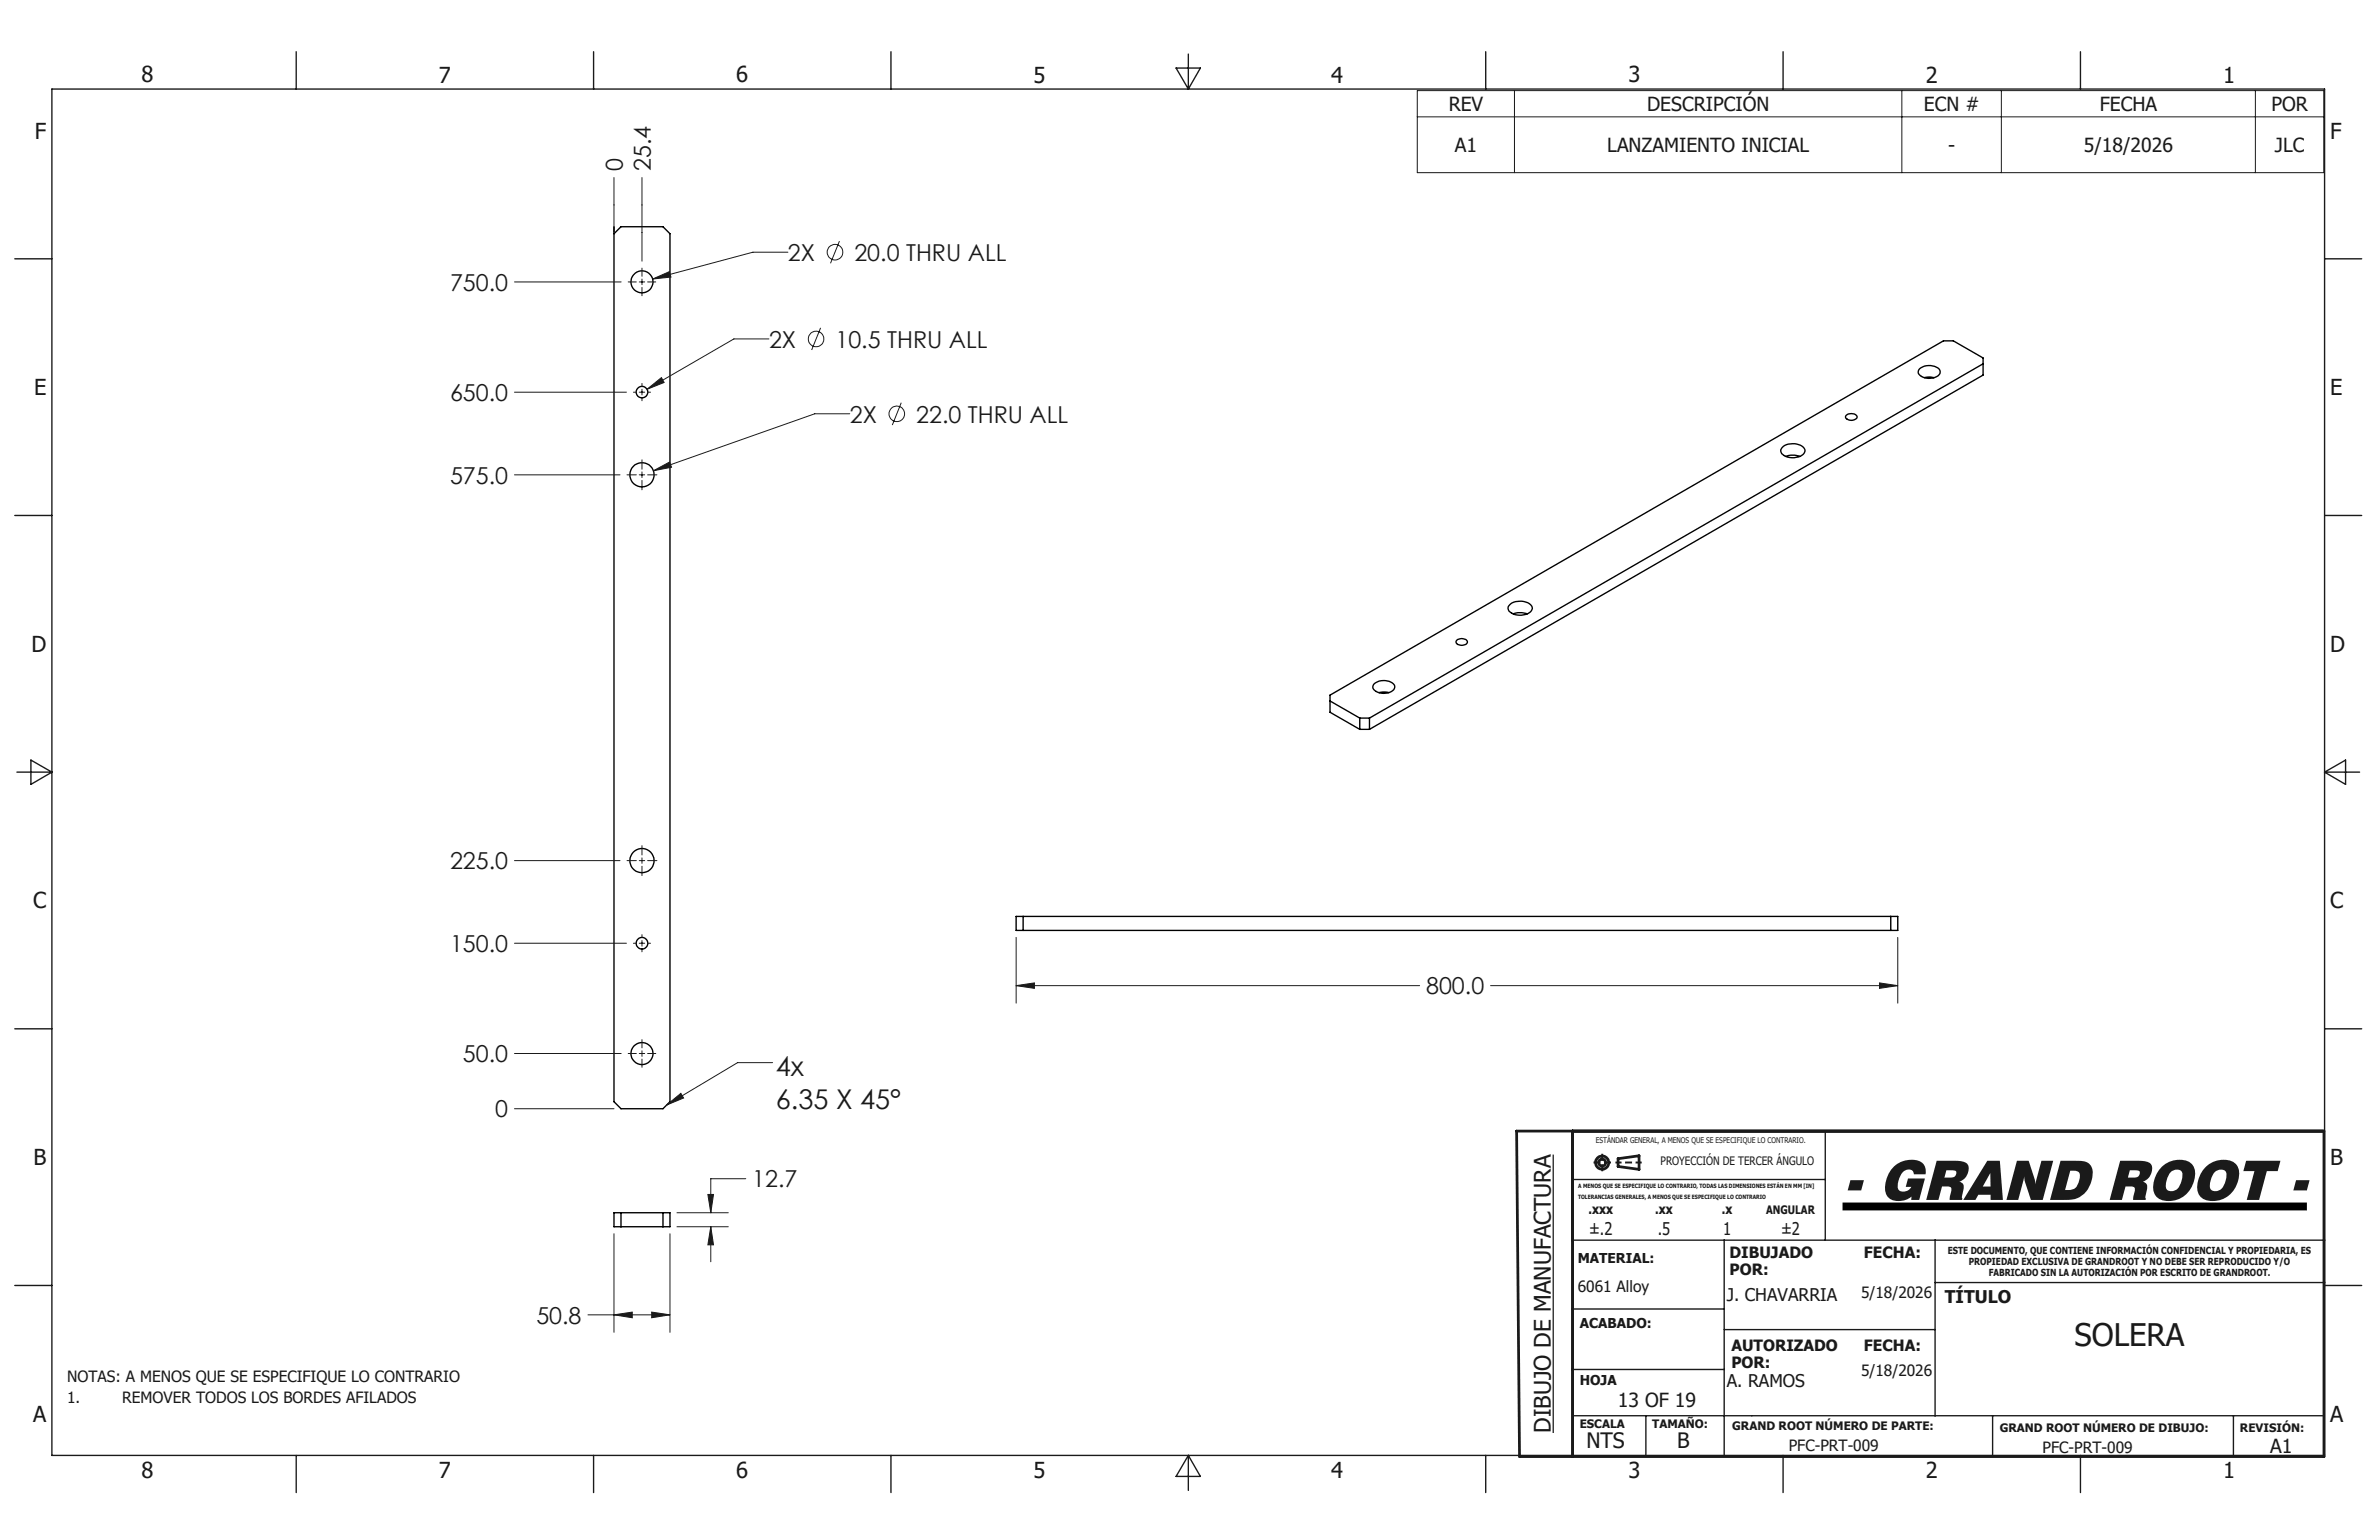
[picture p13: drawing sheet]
<svg xmlns="http://www.w3.org/2000/svg" width="432mm" height="279mm" viewBox="0 0 432 279" stroke-linecap="round" stroke-linejoin="round" font-family="sans-serif">
<defs><g id="words">
<text font-size="10.2" fill="#191924" x="334.4" y="217.7">- GRAND ROOT -</text>
<text font-size="5.6" fill="#191924" x="376.5" y="244.3">SOLERA</text>
<g font-size="4.9" fill="#191924">
<text x="140.8" y="195.2">4x</text>
<text x="140.8" y="201.1">6.35 X 45°</text>
</g>
<g font-size="4.2" fill="#191924">
<text x="113.1" y="31" transform="rotate(-90 113.1 31)">0</text>
<text x="118.2" y="31" transform="rotate(-90 118.2 31)">25.4</text>
<text x="143" y="47.3">2X</text>
<text x="155.1" y="47.3">20.0 THRU ALL</text>
<text x="81.7" y="52.7">750.0</text>
<text x="139.6" y="63.1">2X</text>
<text x="151.6" y="63.1">10.5 THRU ALL</text>
<text x="81.7" y="72.7">650.0</text>
<text x="154.2" y="76.7">2X</text>
<text x="166.3" y="76.7">22.0 THRU ALL</text>
<text x="81.7" y="87.7">575.0</text>
<text x="81.7" y="157.7">225.0</text>
<text x="81.7" y="172.7">150.0</text>
<text x="258.8" y="180.4">800.0</text>
<text x="84" y="192.7">50.0</text>
<text x="89.9" y="202.7">0</text>
<text x="136.5" y="215.4">12.7</text>
<text x="97.4" y="240.1">50.8</text>
<text x="281.5" y="260" transform="rotate(-90 281.5 260)">DIBUJO DE MANUFACTURA</text>
</g>
<g font-size="4" fill="#191924">
<text x="25.7" y="14.9">8</text>
<text x="79.7" y="15.1">7</text>
<text x="133.6" y="15">6</text>
<text x="187.6" y="15">5</text>
<text x="241.6" y="15.1">4</text>
<text x="295.6" y="15">3</text>
<text x="349.5" y="15">2</text>
<text x="403.5" y="15.1">1</text>
<text x="6.3" y="25.2">F</text>
<text x="423" y="25.2">F</text>
<text x="6.2" y="71.7">E</text>
<text x="423" y="71.7">E</text>
<text x="5.7" y="118.3">D</text>
<text x="423" y="118.3">D</text>
<text x="6" y="164.8">C</text>
<text x="423" y="164.8">C</text>
<text x="6.1" y="211.4">B</text>
<text x="423" y="211.4">B</text>
<text x="6" y="258">A</text>
<text x="423" y="258">A</text>
<text x="25.7" y="268.1">8</text>
<text x="79.7" y="268.1">7</text>
<text x="133.6" y="268.1">6</text>
<text x="187.6" y="268.1">5</text>
<text x="241.6" y="268.1">4</text>
<text x="295.6" y="268.1">3</text>
<text x="349.5" y="268.1">2</text>
<text x="403.5" y="268.1">1</text>
</g>
<g font-size="3.9" fill="#191924">
<text x="287.9" y="262.8">NTS</text>
<text x="304.4" y="262.8">B</text>
</g>
<g font-size="3.5" fill="#191924">
<text x="262.9" y="20.1">REV</text>
<text x="299" y="20.1">DESCRIPCIÓN</text>
<text x="349.2" y="20.1">ECN #</text>
<text x="381.1" y="20.1">FECHA</text>
<text x="412.3" y="20.1">POR</text>
<text x="264.1" y="27.6">A1</text>
<text x="291.7" y="27.6">LANZAMIENTO INICIAL</text>
<text x="353.6" y="27.6">-</text>
<text x="378.2" y="27.6">5/18/2026</text>
<text x="412.9" y="27.6">JLC</text>
<text x="293.6" y="255.2">13 OF 19</text>
<text x="412.1" y="263.6">A1</text>
</g>
<g font-size="3.2" fill="#191924">
<text x="288.4" y="224">±.2</text>
<text x="300.9" y="224">.5</text>
<text x="312.8" y="224">1</text>
<text x="323.3" y="224">±2</text>
<text x="313.4" y="236.1">J. CHAVARRIA</text>
<text x="353" y="236.4">TÍTULO</text>
<text x="313.4" y="251.6">A. RAMOS</text>
</g>
<g font-size="2.8" fill="#191924">
<text x="313.9" y="228.2">DIBUJADO</text>
<text x="313.9" y="231.3">POR:</text>
<text x="338.3" y="228.2">FECHA:</text>
<text x="286.4" y="234.5">6061 Alloy</text>
<text x="337.8" y="235.6">5/18/2026</text>
<text x="314.3" y="245.1">AUTORIZADO</text>
<text x="338.3" y="245.1">FECHA:</text>
<text x="12.2" y="250.6">NOTAS: A MENOS QUE SE ESPECIFIQUE LO CONTRARIO</text>
<text x="314.3" y="248.2">POR:</text>
<text x="337.8" y="249.7">5/18/2026</text>
<text x="12.2" y="254.5">1.</text>
<text x="22.2" y="254.5">REMOVER TODOS LOS BORDES AFILADOS</text>
<text x="324.7" y="263.3">PFC-PRT-009</text>
<text x="370.7" y="263.6">PFC-PRT-009</text>
</g>
<g font-size="2.5" fill="#191924">
<text x="288.3" y="220.3">.xxx</text>
<text x="300.4" y="220.3">.xx</text>
<text x="312.5" y="220.3">.x</text>
<text x="286.4" y="229.1">MATERIAL:</text>
<text x="286.7" y="241">ACABADO:</text>
<text x="286.7" y="251.2">HOJA</text>
</g>
<g font-size="2.1" fill="#191924">
<text x="301.4" y="211.4">PROYECCIÓN DE TERCER ÁNGULO</text>
<text x="320.6" y="220.3">ANGULAR</text>
<text x="286.7" y="259">ESCALA</text>
<text x="299.9" y="259">TAMAÑO:</text>
<text x="314.4" y="259.5">GRAND ROOT NÚMERO DE PARTE:</text>
<text x="363" y="259.8">GRAND ROOT NÚMERO DE DIBUJO:</text>
<text x="406.6" y="259.7">REVISIÓN:</text>
</g>
<g font-size="1.8" fill="#191924">
<text x="353.5" y="227.5">ESTE DOCUMENTO, QUE CONTIENE INFORMACIÓN CONFIDENCIAL Y PROPIEDARIA, ES</text>
<text x="357.3" y="229.5">PROPIEDAD EXCLUSIVA DE GRANDROOT Y NO DEBE SER REPRODUCIDO Y/O</text>
<text x="361" y="231.5">FABRICADO SIN LA AUTORIZACIÓN POR ESCRITO DE GRANDROOT.</text>
</g>
<text font-size="1.4" fill="#191924" x="289.7" y="207.3">ESTÁNDAR GENERAL, A MENOS QUE SE ESPECIFIQUE LO CONTRARIO.</text>
<g font-size="1.1" fill="#191924">
<text x="286.5" y="215.6">A MENOS QUE SE ESPECIFIQUE LO CONTRARIO, TODAS LAS DIMENSIONES ESTÁN EN MM [IN]</text>
<text x="286.4" y="217.5">TOLERANCIAS GENERALES, A MENOS QUE SE ESPECIFIQUE LO CONTRARIO</text>
</g>
</g></defs>
<g fill="none" stroke="#000" stroke-width=".25">
<path d="M112.7 41.1h7.6l1.3 1.3v157.5l-1.3 1.3h-7.6l-1.3-1.3v-157.5zM335.1 75.4a1.32 1.32 0 0 1 2 .2 1.2 1.2 0 0 1-2.1 0zM348.4 66.9a2.72 2.72 0 0 1 3.7 .2v.2a1.43 1.43 0 0 1-1.6 1.3 2.04 2.04 0 0 1-2.3-1.1zM349.3 68.5l.7-.1 1 .1M359.9 66l-111.3 64.3M323.7 81a2.88 2.88 0 0 1 3.9 .6 1.43 1.43 0 0 1-1.6 1.4 2.59 2.59 0 0 1-2.7-.9 .83 .83 0 0 1 .4-1.1zM324.1 82.8a3.9 3.9 0 0 1 2.6 0M264.4 116.2a1.29 1.29 0 0 1 1.9 .3 1.25 1.25 0 0 1-1.8 .4l-.1-.1a.39 .39 0 0 1 0-.6zM274 109.8a2.83 2.83 0 0 1 4.1 .3 1.43 1.43 0 0 1-1.6 1.4 2.59 2.59 0 0 1-2.7-.8 .71 .71 0 0 1 .2-.9zM274.6 111.4a3.9 3.9 0 0 1 2.6 0M241.4 127.2l5.4 3.1M246.8 130.3h1.8"/>
<path d="M246.8 132.3l-5.4-3.1v-3.1l111.3-64.3h1.8l5.4 3.1v3.2l-111.3 64.2M246.8 130.3v2M246.8 132.3h1.8M248.6 130.3v2M249.4 124a2.73 2.73 0 0 1 3.7 .3l.1 .2a1.49 1.49 0 0 1-1.7 1.3 2.04 2.04 0 0 1-2.3-1.1zM250.3 125.7l.7-.1 1.1 .1M184.4 166.3h160.1v2.5h-160.1zM185.7 166.3v2.5M343.2 166.3v2.5M111.4 220h10.2v2.6h-10.2zM112.7 220v2.6M120.3 220v2.6"/>
<circle cx="116.5" cy="51.1" r="2"/>
<circle cx="116.5" cy="71.1" r="1.05"/>
<circle cx="116.5" cy="86.1" r="2.2"/>
<circle cx="116.5" cy="156.1" r="2.19"/>
<circle cx="116.5" cy="171.1" r="1.06"/>
<circle cx="116.5" cy="191.1" r="2"/>
</g>
<g fill="none" stroke="#191924" stroke-width=".18">
<path d="M257.2 16.4h164.6v14.9h-164.6zM274.9 16.4v14.9M345.2 16.4v14.9M363.3 16.4v14.9M409.4 16.4v14.9M111.4 32.2v10M116.5 32.2v15.2M257.2 21.2h164.6M93.4 51.2h19.3M114 51.2h1.5M116 51.2h1M116.5 48.6v1.5"/>
<path d="M116.5 50.6v1M116.5 52.1v1.6M117.5 51.2h1.5M118.5 50.6l3-1.3 .3 1zM143 45.8h-6.3l-18.2 4.8M148.9 59.5l-1.6 4M152.4 43.7l-1.7 4.1M93.4 71.2h20.3M115 71.2h.5M116 71.2h1M116.5 69.6v.5M116.5 70.6v1"/>
<path d="M116.5 72.1v.6M117.4 70.6l2.7-2.1 .4 .9zM117.5 71.2h.6M139.6 61.5h-6.4l-15.8 9.1M154.2 75.1h-6.3l-29.3 10.3M163.6 73.1l-1.6 4M93.4 86.1h19.1M113.8 86.1h1.7M116 86.1h1M116.5 83.4v1.7M116.5 85.6v1M116.5 87.2v1.7"/>
<path d="M117.5 86.1h1.7M118.6 85.4l2.9-1.6 .4 1zM93.4 156.1h19.1M113.8 156.1h1.7M116 156.1h1M116.5 153.4v1.7M116.5 155.6v1M116.5 157.2v1.7M117.5 156.1h1.7M93.4 171.1h20.3M115 171.1h.5M116 171.1h1"/>
<path d="M116.5 169.6v.5M116.5 170.6v1.1M116.5 172.2v.5M117.5 171.1h.6M184.4 178.8l3.3-.5v1zM184.4 170.1v11.9M184.4 178.8h73.3M270.5 178.8h74M341.1 178.3l3.4 .5-3.4 .5zM344.5 170.1v11.9M93.4 191.1h19.3M114 191.1h1.5"/>
<path d="M116 191.1h1M116.5 188.6v1.5M116.5 190.6v1.1M116.5 192.2v1.4M117.5 191.1h1.5M140.2 192.8h-6.3l-12.9 7.7M93.4 201.2h18M121 200.5l2.6-2.1 .5 .8zM128.5 216.7h1l-.5 3.3zM135.4 213.9h-6.4v6.1M106.7 238.5h14.9M111.4 238.5l3.4-.4v1z"/>
<path d="M111.4 223.8v17.9M118.3 238.1l3.3 .4-3.3 .6zM121.6 223.8v17.9M122.9 220h9.3M122.9 222.6h9.3M129 222.6l.5 3.2h-1zM129 222.6v6.3"/>
<circle cx="151.6" cy="45.8" r="1.41"/>
<circle cx="148.1" cy="61.5" r="1.41"/>
<circle cx="162.8" cy="75.1" r="1.41"/>
</g>
<path d="M281.9 209.5v50.5" fill="none" stroke="#000" stroke-width=".21"/>
<path d="M334.4 218.9h84.3" fill="none" stroke="#000" stroke-width="1.4" stroke-linecap="butt"/>
<g fill="none" stroke="#191924" stroke-width=".5">
<path d="M275.3 205.2h146.5v59.1h-146zM285.4 205.2v59.1M293.7 210.2l3.8-.5v2.5l-3.8-.6z"/>
<circle cx="290.8" cy="210.9" r=".62"/>
<circle cx="290.8" cy="210.9" r="1.2"/>
</g>
<path d="M289.2 210.9h3.3M290.8 209.3v3.3" fill="none" stroke="#191924" stroke-width=".35" stroke-dasharray="1.3 .6" stroke-dashoffset="-.1" stroke-linecap="butt"/>
<path d="M293.2 210.9h4.8" fill="none" stroke="#191924" stroke-width=".35" stroke-dasharray="1.3 .6" stroke-dashoffset=".2" stroke-linecap="butt"/>
<g fill="none" stroke="#191924" stroke-width=".25">
<path d="M9.4 16.2h412.5v247.9h-412.5zM53.8 9.4v6.8M107.7 9.4v6.8M161.7 9.4v6.8M213.5 12.3h4.4l-2.2 3.9zM215.7 9.8v6.4M269.7 9.4v6.8M323.6 9.4v6.8M377.6 9.4v6.8M2.7 47h6.7M421.9 47h6.8M2.7 93.5h6.7"/>
<path d="M421.9 93.5h6.8M5.6 137.9l3.8 2.2-3.8 2.2zM3.1 140.1h6.3M421.9 140.1h6.4M421.9 140.1l3.8-2.2v4.4zM2.7 186.7h6.7M421.9 186.7h6.8M285.4 214h45.9M328.5 205.2h93.3M331.3 205.2v19.8M2.7 233.2h6.7M285.4 237.5h27.5"/>
<path d="M285.4 225h136.4M312.9 225v39.3M351.2 225v31.9M351.2 232.7h70.6M421.9 233.2h6.8M285.4 256.9h136.4M285.4 248.5h27.5M298.7 256.9v7.4M312.9 241.2h38.3M361.7 256.9v7.4M405.4 256.9v7.4M53.8 264.1v6.7"/>
<path d="M107.7 264.1v6.7M161.7 264.1v6.7M215.7 264.1v6.3M215.7 264.1l2.2 3.8h-4.4zM269.7 264.1v6.7M323.6 264.1v6.7M377.6 264.1v6.7"/>
</g>
<g fill="#191924">
<path d="M121 200.5l2.6-2.1 .5 .8z"/>
<path d="M111.4 238.5l3.4-.4v1zM118.3 238.1l3.3 .4-3.3 .6zM128.5 216.7h1l-.5 3.3zM129 222.6l.5 3.2h-1zM118.5 50.6l3.3-.3-.3-1zM118.6 85.4l3.3-.6-.4-1zM117.4 70.6l3.1-1.2-.4-.9zM184.4 178.8l3.3-.5v1zM341.1 178.3l3.4 .5-3.4 .5z"/>
</g>
<use href="#words"/>
</svg>
